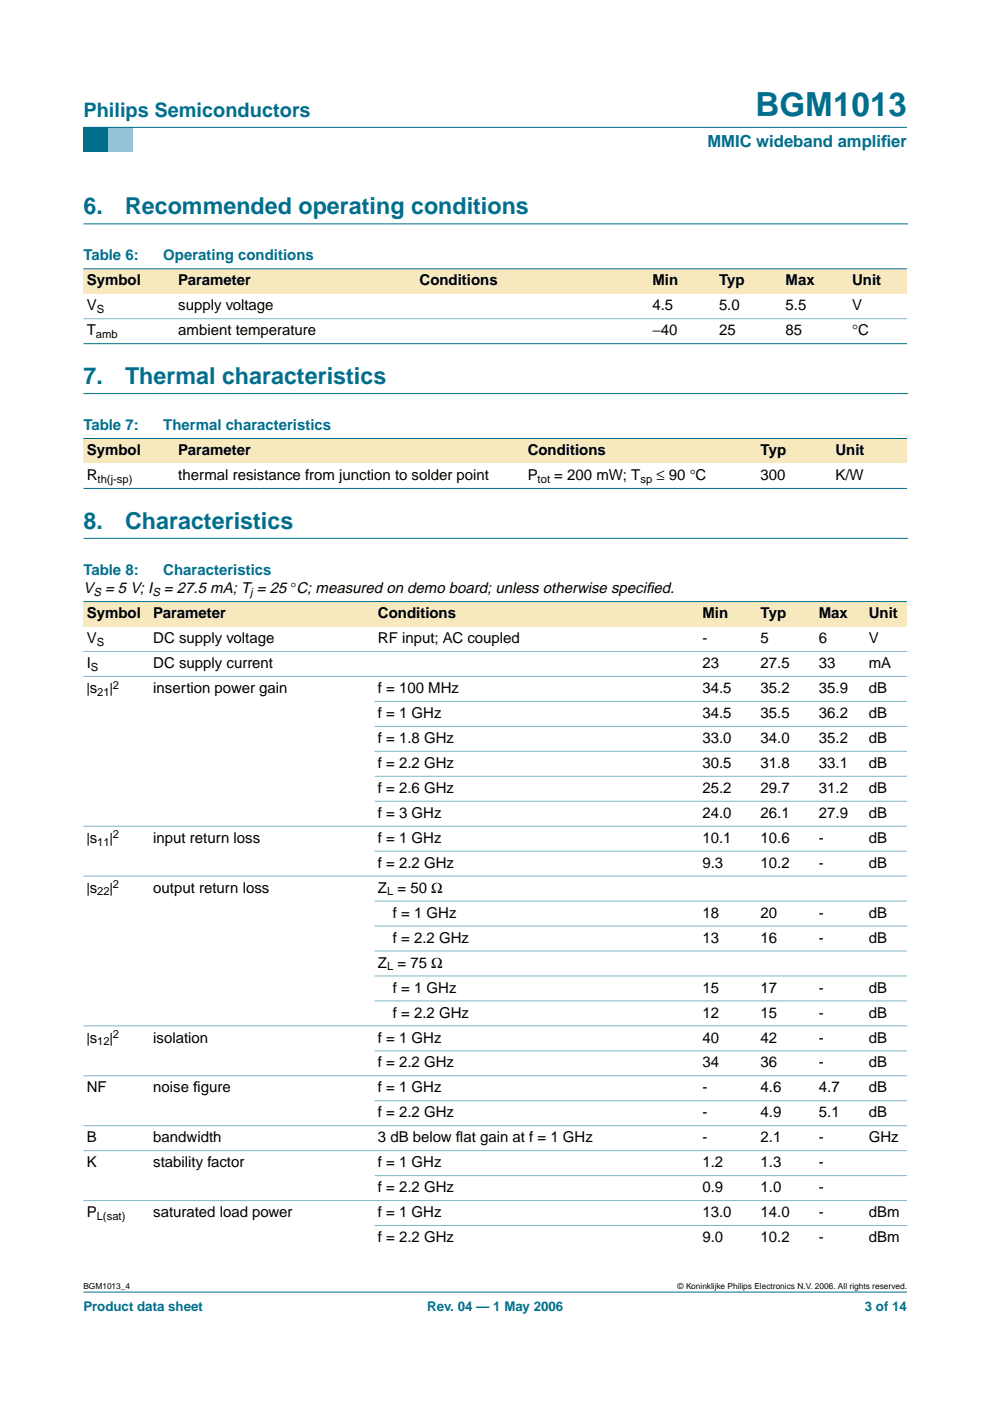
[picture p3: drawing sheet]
<svg xmlns="http://www.w3.org/2000/svg" width="210mm" height="297mm" viewBox="0 0 210 297" stroke-linecap="round" stroke-linejoin="round" font-family="sans-serif">
<defs><g id="words">
<text font-size="7.1" fill="#006e8c" x="160.2" y="24.7">BGM1013</text>
<g font-size="4.9" fill="#006e8c">
<text x="17.7" y="45.5">6.</text>
<text x="26.5" y="45.5">Recommended operating conditions</text>
<text x="17.7" y="81.5">7.</text>
<text x="26.5" y="81.5">Thermal characteristics</text>
<text x="17.7" y="112.1">8.</text>
<text x="26.5" y="112.1">Characteristics</text>
</g>
<text font-size="4.2" fill="#006e8c" x="17.7" y="24.9">Philips Semiconductors</text>
<g font-size="3.5" fill="#006e8c">
<text x="150" y="31.1">MMIC wideband amplif</text>
<text x="186.8" y="31.1">ier</text>
</g>
<g font-size="3.2" fill="#006e8c">
<text x="17.7" y="55.2">Table 6:</text>
<text x="34.6" y="55.2">Operating conditions</text>
<text x="17.7" y="91.2">Table 7:</text>
<text x="34.6" y="91.2">Thermal characteristics</text>
<text x="17.7" y="121.9">Table 8:</text>
<text x="34.6" y="121.9">Characteristics</text>
</g>
<g font-size="3.2">
<text x="18.4" y="60.5">Symbol</text>
<text x="18.4" y="65.8">V</text>
<text x="37.8" y="60.5">Parameter</text>
<text x="37.8" y="65.8">supply voltage</text>
<text x="88.9" y="60.5">Conditions</text>
<text x="138.3" y="65.8">4.5</text>
<text x="138.3" y="60.5">Min</text>
<text x="152.4" y="65.8">5.0</text>
<text x="152.4" y="60.5">Typ</text>
<text x="166.6" y="65.8">5.5</text>
<text x="166.6" y="60.5">Max</text>
<text x="180.7" y="65.8">V</text>
<text x="180.7" y="60.5">Unit</text>
<text x="18.4" y="71.1">T</text>
<text x="37.8" y="71.1">ambient temperature</text>
<text x="138.3" y="71.1">−40</text>
<text x="152.5" y="71.1">25</text>
<text x="166.6" y="71.1">85</text>
<text x="180.7" y="71.1">°C</text>
<text x="18.4" y="96.5">Symbol</text>
<text x="18.4" y="101.8">R</text>
<text x="37.8" y="96.5">Parameter</text>
<text x="37.8" y="101.8">thermal resistance from junction to solder point</text>
<text x="111.9" y="96.5">Conditions</text>
<text x="111.9" y="101.8">P</text>
<text x="117.5" y="101.8">= 200 mW; T</text>
<text x="139.2" y="101.8">≤ 90 °C</text>
<text x="161.3" y="96.5">Typ</text>
<text x="161.3" y="101.8">300</text>
<text x="177.1" y="96.5">Unit</text>
<text x="177.1" y="101.8">K/W</text>
<text x="17.7" y="125.8">V</text>
<text x="22.3" y="125.8">= 5 V; I</text>
<text x="34.8" y="125.8">= 27.5 mA; T = 25 °C; measured on demo board; unless otherwise specif</text>
<text x="137" y="125.8">ied.</text>
<text x="18.4" y="131.1">Symbol</text>
<text x="32.5" y="131.1">Parameter</text>
<text x="80.1" y="131.1">Conditions</text>
<text x="148.9" y="131.1">Min</text>
<text x="161.3" y="131.1">Typ</text>
<text x="173.6" y="131.1">Max</text>
<text x="184.2" y="131.1">Unit</text>
<text x="18.4" y="136.4">V</text>
<text x="32.5" y="136.4">DC supply voltage</text>
<text x="80.1" y="136.4">RF input; AC coupled</text>
<text x="148.9" y="136.4">-</text>
<text x="161.3" y="136.4">5</text>
<text x="173.6" y="136.4">6</text>
<text x="184.2" y="136.4">V</text>
<text x="18.4" y="141.7">I</text>
<text x="32.5" y="141.7">DC supply current</text>
<text x="148.9" y="141.7">23</text>
<text x="161.3" y="141.7">27.5</text>
<text x="173.6" y="141.7">33</text>
<text x="184.2" y="141.7">mA</text>
<text x="18.4" y="146.9">|s</text>
<text x="23.3" y="146.9">|</text>
<text x="32.5" y="146.9">insertion power gain</text>
<text x="80.1" y="146.9">f = 100 MHz</text>
<text x="148.9" y="146.9">34.5</text>
<text x="161.3" y="146.9">35.2</text>
<text x="173.6" y="146.9">35.9</text>
<text x="184.2" y="146.9">dB</text>
<text x="80.1" y="152.2">f = 1 GHz</text>
<text x="148.9" y="152.2">34.5</text>
<text x="161.3" y="152.2">35.5</text>
<text x="173.6" y="152.2">36.2</text>
<text x="184.2" y="152.2">dB</text>
<text x="80.1" y="157.5">f = 1.8 GHz</text>
<text x="148.9" y="157.5">33.0</text>
<text x="161.3" y="157.5">34.0</text>
<text x="173.6" y="157.5">35.2</text>
<text x="184.2" y="157.5">dB</text>
<text x="80.1" y="162.8">f = 2.2 GHz</text>
<text x="148.9" y="162.8">30.5</text>
<text x="161.3" y="162.8">31.8</text>
<text x="173.6" y="162.8">33.1</text>
<text x="184.2" y="162.8">dB</text>
<text x="80.1" y="168.1">f = 2.6 GHz</text>
<text x="80.1" y="173.4">f = 3 GHz</text>
<text x="148.9" y="168.1">25.2</text>
<text x="148.9" y="173.4">24.0</text>
<text x="161.3" y="168.1">29.7</text>
<text x="161.3" y="173.4">26.1</text>
<text x="173.6" y="168.1">31.2</text>
<text x="173.6" y="173.4">27.9</text>
<text x="184.2" y="168.1">dB</text>
<text x="184.2" y="173.4">dB</text>
<text x="18.4" y="178.7">|s</text>
<text x="23.3" y="178.7">|</text>
<text x="32.5" y="178.7">input return loss</text>
<text x="80.1" y="178.7">f = 1 GHz</text>
<text x="148.9" y="178.7">10.1</text>
<text x="161.3" y="178.7">10.6</text>
<text x="173.6" y="178.7">-</text>
<text x="184.2" y="178.7">dB</text>
<text x="80.1" y="184">f = 2.2 GHz</text>
<text x="148.9" y="184">9.3</text>
<text x="161.3" y="184">10.2</text>
<text x="173.6" y="184">-</text>
<text x="184.2" y="184">dB</text>
<text x="18.4" y="189.3">|s</text>
<text x="23.3" y="189.3">|</text>
<text x="32.5" y="189.3">output return loss</text>
<text x="80.1" y="189.3">Z = 50 Ω</text>
<text x="83.3" y="194.6">f = 1 GHz</text>
<text x="148.9" y="194.6">18</text>
<text x="161.3" y="194.6">20</text>
<text x="173.6" y="194.6">-</text>
<text x="184.2" y="194.6">dB</text>
<text x="83.3" y="199.9">f = 2.2 GHz</text>
<text x="148.9" y="199.9">13</text>
<text x="161.3" y="199.9">16</text>
<text x="173.6" y="199.9">-</text>
<text x="184.2" y="199.9">dB</text>
<text x="80.1" y="205.2">Z = 75 Ω</text>
<text x="83.3" y="210.4">f = 1 GHz</text>
<text x="83.3" y="215.7">f = 2.2 GHz</text>
<text x="148.9" y="210.4">15</text>
<text x="148.9" y="215.7">12</text>
<text x="161.3" y="210.4">17</text>
<text x="161.3" y="215.7">15</text>
<text x="173.6" y="210.4">-</text>
<text x="173.6" y="215.7">-</text>
<text x="184.2" y="210.4">dB</text>
<text x="184.2" y="215.7">dB</text>
<text x="18.4" y="221">|s</text>
<text x="23.3" y="221">|</text>
<text x="32.5" y="221">isolation</text>
<text x="80.1" y="221">f = 1 GHz</text>
<text x="148.9" y="221">40</text>
<text x="161.3" y="221">42</text>
<text x="173.6" y="221">-</text>
<text x="184.2" y="221">dB</text>
<text x="80.1" y="226.3">f = 2.2 GHz</text>
<text x="148.9" y="226.3">34</text>
<text x="161.3" y="226.3">36</text>
<text x="173.6" y="226.3">-</text>
<text x="184.2" y="226.3">dB</text>
<text x="18.4" y="231.6">NF</text>
<text x="32.5" y="231.6">noise f</text>
<text x="41" y="231.6">igure</text>
<text x="80.1" y="231.6">f = 1 GHz</text>
<text x="148.9" y="231.6">-</text>
<text x="161.3" y="231.6">4.6</text>
<text x="173.6" y="231.6">4.7</text>
<text x="184.2" y="231.6">dB</text>
<text x="80.1" y="236.9">f = 2.2 GHz</text>
<text x="148.9" y="236.9">-</text>
<text x="161.3" y="236.9">4.9</text>
<text x="173.6" y="236.9">5.1</text>
<text x="184.2" y="236.9">dB</text>
<text x="18.4" y="242.2">B</text>
<text x="32.5" y="242.2">bandwidth</text>
<text x="80.1" y="242.2">3 dB below f</text>
<text x="96.7" y="242.2">lat gain at f = 1 GHz</text>
<text x="148.9" y="242.2">-</text>
<text x="161.3" y="242.2">2.1</text>
<text x="173.6" y="242.2">-</text>
<text x="184.2" y="242.2">GHz</text>
<text x="18.4" y="247.5">K</text>
<text x="32.5" y="247.5">stability factor</text>
<text x="80.1" y="247.5">f = 1 GHz</text>
<text x="148.9" y="247.5">1.2</text>
<text x="161.3" y="247.5">1.3</text>
<text x="173.6" y="247.5">-</text>
<text x="80.1" y="252.8">f = 2.2 GHz</text>
<text x="148.9" y="252.8">0.9</text>
<text x="161.3" y="252.8">1.0</text>
<text x="173.6" y="252.8">-</text>
<text x="18.4" y="258.1">P</text>
<text x="32.5" y="258.1">saturated load power</text>
<text x="80.1" y="258.1">f = 1 GHz</text>
<text x="80.1" y="263.4">f = 2.2 GHz</text>
<text x="148.9" y="258.1">13.0</text>
<text x="148.9" y="263.4">9.0</text>
<text x="161.3" y="258.1">14.0</text>
<text x="161.3" y="263.4">10.2</text>
<text x="173.6" y="258.1">-</text>
<text x="173.6" y="263.4">-</text>
<text x="184.2" y="258.1">dBm</text>
<text x="184.2" y="263.4">dBm</text>
</g>
<g font-size="2.8" fill="#006e8c">
<text x="17.7" y="278">Product data sheet</text>
<text x="90.6" y="278">Rev. 04 — 1 May 2006</text>
<text x="183.4" y="278">3 of 14</text>
</g>
<g font-size="2.4">
<text x="20.3" y="71.7">amb</text>
<text x="20.5" y="66.4">S</text>
<text x="20.7" y="102.4">th(j-sp)</text>
<text x="114" y="102.4">tot</text>
<text x="135.8" y="102.4">sp</text>
<text x="19.8" y="126.4">S</text>
<text x="32.3" y="126.4">S</text>
<text x="53" y="126.4">j</text>
<text x="20.5" y="136.9">S</text>
<text x="19.3" y="142.2">S</text>
<text x="20.6" y="147.5">21</text>
<text x="23.9" y="146">2</text>
<text x="20.6" y="179.3">11</text>
<text x="23.9" y="177.7">2</text>
<text x="20.6" y="189.9">22</text>
<text x="23.9" y="188.3">2</text>
<text x="82.1" y="189.9">L</text>
<text x="82.1" y="205.7">L</text>
<text x="20.6" y="221.6">12</text>
<text x="23.9" y="220.1">2</text>
<text x="20.5" y="258.6">L(sat)</text>
</g>
<g font-size="1.8">
<text x="17.7" y="273.4">BGM1013_4</text>
<text x="143.7" y="273.4">© Koninklijke Philips Electronics N.V. 2006. All rights reserved.</text>
</g>
</g></defs>
<path d="M17.7 273.9h174.6z" fill="#006e8c" stroke="#006e8c" stroke-width=".21"/>
<path d="M17.7 27h5.3v5.3h-5.3z" fill-rule="evenodd" fill="#006e8c"/>
<path d="M23 27h5.3v5.3h-5.3z" fill-rule="evenodd" fill="#96c4d6"/>
<path d="M17.7 27h174.6z" fill="#006e8c" stroke="#006e8c" stroke-width=".21"/>
<path d="M17.7 47.5h174.7M17.7 83.4h174.7M17.7 114.1h174.7" fill="none" stroke="#006e8c" stroke-width=".21"/>
<g fill="#f7e8bd">
<path d="M17.7 57h19.4v5.3h-19.4z" fill-rule="evenodd"/>
<path d="M37.1 57h51.1v5.3h-51.1z" fill-rule="evenodd"/>
<path d="M88.2 57h42.4v5.3h-42.4z" fill-rule="evenodd"/>
<path d="M130.6 57h7v5.3h-7z" fill-rule="evenodd"/>
<path d="M137.6 57h14.1v5.3h-14.1z" fill-rule="evenodd"/>
<path d="M151.7 57h14.2v5.3h-14.2z" fill-rule="evenodd"/>
<path d="M165.9 57h14.1v5.3h-14.1z" fill-rule="evenodd"/>
<path d="M180 57h12.3v5.3h-12.3z" fill-rule="evenodd"/>
</g>
<g fill="#006e8c" stroke="#006e8c" stroke-width=".21">
<path d="M17.7 57h174.6z"/>
<path d="M17.7 72.9h174.6z"/>
</g>
<path d="M17.7 67.6h174.6z" fill="#80b6c6" stroke="#80b6c6" stroke-width=".21"/>
<g fill="#f7e8bd">
<path d="M17.7 93h19.4v5.3h-19.4z" fill-rule="evenodd"/>
<path d="M37.1 93h74.1v5.3h-74.1z" fill-rule="evenodd"/>
<path d="M111.2 93h42.3v5.3h-42.3z" fill-rule="evenodd"/>
<path d="M153.5 93h7.1v5.3h-7.1z" fill-rule="evenodd"/>
<path d="M160.6 93h15.8v5.3h-15.8z" fill-rule="evenodd"/>
<path d="M176.4 93h15.9v5.3h-15.9z" fill-rule="evenodd"/>
</g>
<g fill="#006e8c" stroke="#006e8c" stroke-width=".21">
<path d="M17.7 93h174.6z"/>
<path d="M17.7 103.6h174.6z"/>
</g>
<g fill="#f7e8bd">
<path d="M17.7 127.5h14.1v5.3h-14.1z" fill-rule="evenodd"/>
<path d="M31.8 127.5h47.6v5.3h-47.6z" fill-rule="evenodd"/>
<path d="M79.4 127.5h61.8v5.3h-61.8z" fill-rule="evenodd"/>
<path d="M141.2 127.5h7v5.3h-7z" fill-rule="evenodd"/>
<path d="M148.2 127.5h12.4v5.3h-12.4z" fill-rule="evenodd"/>
<path d="M160.6 127.5h12.3v5.3h-12.3z" fill-rule="evenodd"/>
<path d="M172.9 127.5h10.6v5.3h-10.6z" fill-rule="evenodd"/>
<path d="M183.5 127.5h8.8v5.3h-8.8z" fill-rule="evenodd"/>
</g>
<path d="M17.7 127.5h174.6z" fill="#006e8c" stroke="#006e8c" stroke-width=".21"/>
<g fill="#80b6c6" stroke="#80b6c6" stroke-width=".21">
<path d="M17.7 138.1h174.6z"/>
<path d="M17.7 143.4h174.6z"/>
<path d="M79.4 148.7h112.9z"/>
<path d="M79.4 154h112.9z"/>
<path d="M79.4 159.3h112.9z"/>
<path d="M79.4 164.6h112.9z"/>
<path d="M79.4 169.9h112.9z"/>
<path d="M17.7 175.2h174.6z"/>
<path d="M79.4 180.5h112.9z"/>
<path d="M17.7 185.8h174.6z"/>
<path d="M79.4 191h112.9z"/>
<path d="M79.4 196.3h112.9z"/>
<path d="M79.4 201.6h112.9z"/>
<path d="M79.4 206.9h112.9z"/>
<path d="M79.4 212.2h112.9z"/>
<path d="M17.7 217.5h174.6z"/>
<path d="M79.4 222.8h112.9z"/>
<path d="M17.7 228.1h174.6z"/>
<path d="M79.4 233.4h112.9z"/>
<path d="M17.7 238.7h174.6z"/>
<path d="M17.7 244h174.6z"/>
<path d="M79.4 249.3h112.9z"/>
<path d="M17.7 254.5h174.6z"/>
<path d="M79.4 259.8h112.9z"/>
</g>
<use href="#words"/>
</svg>
